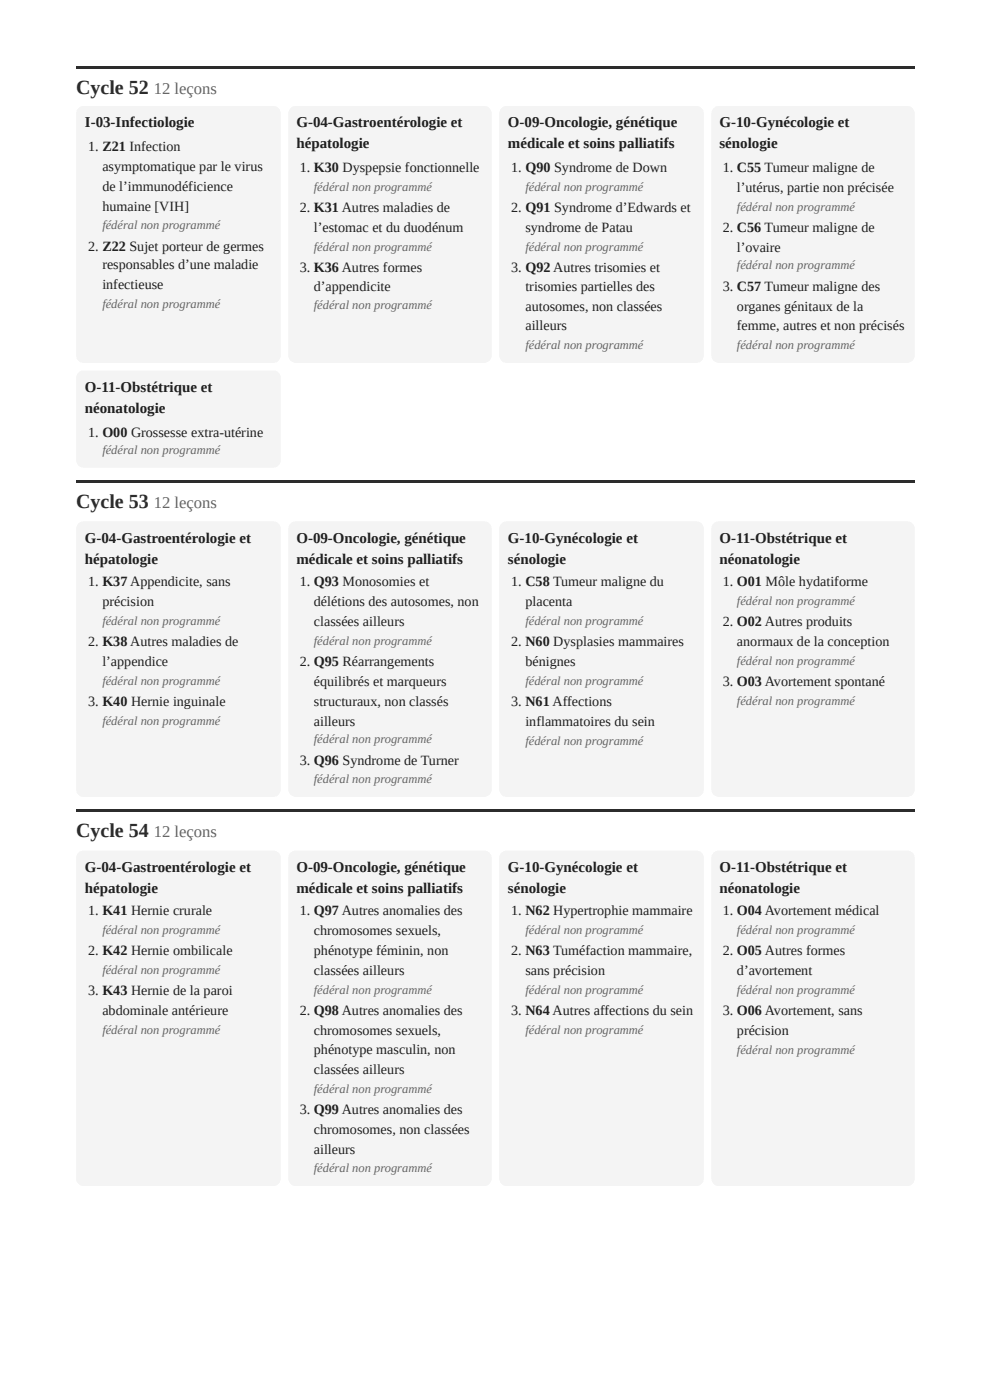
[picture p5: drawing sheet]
<svg xmlns="http://www.w3.org/2000/svg" width="210mm" height="297mm" viewBox="0 0 210 297" stroke-linecap="round" stroke-linejoin="round" font-family="sans-serif">
<defs><g id="words">
<g font-size="4.2" fill="#1f3428">
<text x="16.1" y="19.8">Cycle 52</text>
<text x="16.1" y="107.7">Cycle 53</text>
<text x="16.1" y="177.5">Cycle 54</text>
</g>
<g font-size="3.5" fill="#5b6a60">
<text x="32.6" y="19.8">12 leçons</text>
<text x="32.6" y="107.7">12 leçons</text>
<text x="32.6" y="177.5">12 leçons</text>
</g>
<g font-size="3.2" fill="#17231c">
<text x="18" y="27">I-03-Infectiologie</text>
<text x="62.8" y="27">G-04-Gastroentérologie et</text>
<text x="107.7" y="27">O-09-Oncologie, génétique</text>
<text x="152.5" y="27">G-10-Gynécologie et</text>
<text x="62.8" y="31.5">hépatologie</text>
<text x="107.7" y="31.5">médicale et soins palliatifs</text>
<text x="152.5" y="31.5">sénologie</text>
<text x="18" y="83.1">O-11-Obstétrique et</text>
<text x="18" y="87.6">néonatologie</text>
<text x="18" y="115.1">G-04-Gastroentérologie et</text>
<text x="18" y="119.6">hépatologie</text>
<text x="62.8" y="115.1">O-09-Oncologie, génétique</text>
<text x="62.8" y="119.6">médicale et soins palliatifs</text>
<text x="107.7" y="115.1">G-10-Gynécologie et</text>
<text x="107.7" y="119.6">sénologie</text>
<text x="152.5" y="115.1">O-11-Obstétrique et</text>
<text x="152.5" y="119.6">néonatologie</text>
<text x="18" y="184.9">G-04-Gastroentérologie et</text>
<text x="62.8" y="184.9">O-09-Oncologie, génétique</text>
<text x="107.7" y="184.9">G-10-Gynécologie et</text>
<text x="152.5" y="184.9">O-11-Obstétrique et</text>
<text x="18" y="189.4">hépatologie</text>
<text x="62.8" y="189.4">médicale et soins palliatifs</text>
<text x="107.7" y="189.4">sénologie</text>
<text x="152.5" y="189.4">néonatologie</text>
</g>
<g font-size="3" fill="#17231c">
<text x="18.7" y="32">1. Z21 Infection</text>
<text x="21.7" y="36.2">asymptomatique par le virus</text>
<text x="21.7" y="40.5">de l’immunodéficience</text>
<text x="63.5" y="36.5">1. K30 Dyspepsie fonctionnelle</text>
<text x="108.4" y="36.5">1. Q90 Syndrome de Down</text>
<text x="153.2" y="36.5">1. C55 Tumeur maligne de</text>
<text x="156.2" y="40.7">l’utérus, partie non précisée</text>
<text x="21.7" y="44.7">humaine [VIH]</text>
<text x="63.5" y="45">2. K31 Autres maladies de</text>
<text x="108.4" y="45">2. Q91 Syndrome d’Edwards et</text>
<text x="18.7" y="53.2">2. Z22 Sujet porteur de germes</text>
<text x="66.5" y="49.2">l’estomac et du duodénum</text>
<text x="111.4" y="49.2">syndrome de Patau</text>
<text x="153.2" y="49.2">2. C56 Tumeur maligne de</text>
<text x="156.2" y="53.4">l’ovaire</text>
<text x="21.7" y="57.2">responsables d’une maladie</text>
<text x="63.5" y="57.7">3. K36 Autres formes</text>
<text x="108.4" y="57.7">3. Q92 Autres trisomies et</text>
<text x="21.7" y="61.4">infectieuse</text>
<text x="66.5" y="61.6">d’appendicite</text>
<text x="111.4" y="61.6">trisomies partielles des</text>
<text x="111.4" y="65.9">autosomes, non classées</text>
<text x="153.2" y="61.6">3. C57 Tumeur maligne des</text>
<text x="156.2" y="65.9">organes génitaux de la</text>
<text x="111.4" y="70.1">ailleurs</text>
<text x="156.2" y="70.1">femme, autres et non précisés</text>
<text x="18.7" y="92.6">1. O00 Grossesse extra-utérine</text>
<text x="18.7" y="124.4">1. K37 Appendicite, sans</text>
<text x="63.5" y="124.4">1. Q93 Monosomies et</text>
<text x="108.4" y="124.4">1. C58 Tumeur maligne du</text>
<text x="153.2" y="124.4">1. O01 Môle hydatiforme</text>
<text x="21.7" y="128.6">précision</text>
<text x="66.5" y="128.6">délétions des autosomes, non</text>
<text x="111.4" y="128.6">placenta</text>
<text x="18.7" y="137.1">2. K38 Autres maladies de</text>
<text x="66.5" y="132.8">classées ailleurs</text>
<text x="108.4" y="137.1">2. N60 Dysplasies mammaires</text>
<text x="153.2" y="132.8">2. O02 Autres produits</text>
<text x="156.2" y="137.1">anormaux de la conception</text>
<text x="21.7" y="141.3">l’appendice</text>
<text x="63.5" y="141.3">2. Q95 Réarrangements</text>
<text x="111.4" y="141.3">bénignes</text>
<text x="18.7" y="149.8">3. K40 Hernie inguinale</text>
<text x="66.5" y="145.5">équilibrés et marqueurs</text>
<text x="66.5" y="149.8">structuraux, non classés</text>
<text x="108.4" y="149.8">3. N61 Affections</text>
<text x="153.2" y="145.5">3. O03 Avortement spontané</text>
<text x="66.5" y="154">ailleurs</text>
<text x="111.4" y="154">inflammatoires du sein</text>
<text x="63.5" y="162.2">3. Q96 Syndrome de Turner</text>
<text x="18.7" y="194.2">1. K41 Hernie crurale</text>
<text x="63.5" y="194.2">1. Q97 Autres anomalies des</text>
<text x="108.4" y="194.2">1. N62 Hypertrophie mammaire</text>
<text x="153.2" y="194.2">1. O04 Avortement médical</text>
<text x="18.7" y="202.7">2. K42 Hernie ombilicale</text>
<text x="66.5" y="198.4">chromosomes sexuels,</text>
<text x="66.5" y="202.7">phénotype féminin, non</text>
<text x="108.4" y="202.7">2. N63 Tuméfaction mammaire,</text>
<text x="153.2" y="202.7">2. O05 Autres formes</text>
<text x="66.5" y="206.9">classées ailleurs</text>
<text x="111.4" y="206.9">sans précision</text>
<text x="156.2" y="206.9">d’avortement</text>
<text x="18.7" y="211.1">3. K43 Hernie de la paroi</text>
<text x="21.7" y="215.4">abdominale antérieure</text>
<text x="63.5" y="215.4">2. Q98 Autres anomalies des</text>
<text x="108.4" y="215.4">3. N64 Autres affections du sein</text>
<text x="153.2" y="215.4">3. O06 Avortement, sans</text>
<text x="66.5" y="219.6">chromosomes sexuels,</text>
<text x="156.2" y="219.6">précision</text>
<text x="66.5" y="223.6">phénotype masculin, non</text>
<text x="66.5" y="227.8">classées ailleurs</text>
<text x="63.5" y="236.3">3. Q99 Autres anomalies des</text>
<text x="66.5" y="240.5">chromosomes, non classées</text>
<text x="66.5" y="244.7">ailleurs</text>
</g>
<g font-size="2.6" fill="#5b6a60">
<text x="66.5" y="40.5">fédéral non programmé</text>
<text x="111.4" y="40.5">fédéral non programmé</text>
<text x="156.2" y="44.7">fédéral non programmé</text>
<text x="21.7" y="48.7">fédéral non programmé</text>
<text x="66.5" y="53.2">fédéral non programmé</text>
<text x="111.4" y="53.2">fédéral non programmé</text>
<text x="156.2" y="57.2">fédéral non programmé</text>
<text x="21.7" y="65.4">fédéral non programmé</text>
<text x="66.5" y="65.6">fédéral non programmé</text>
<text x="111.4" y="74.1">fédéral non programmé</text>
<text x="156.2" y="74.1">fédéral non programmé</text>
<text x="21.7" y="96.3">fédéral non programmé</text>
<text x="156.2" y="128.3">fédéral non programmé</text>
<text x="21.7" y="132.6">fédéral non programmé</text>
<text x="66.5" y="136.8">fédéral non programmé</text>
<text x="111.4" y="132.6">fédéral non programmé</text>
<text x="156.2" y="141">fédéral non programmé</text>
<text x="21.7" y="145.3">fédéral non programmé</text>
<text x="111.4" y="145.3">fédéral non programmé</text>
<text x="156.2" y="149.5">fédéral non programmé</text>
<text x="21.7" y="153.7">fédéral non programmé</text>
<text x="66.5" y="157.7">fédéral non programmé</text>
<text x="111.4" y="158">fédéral non programmé</text>
<text x="66.5" y="166.2">fédéral non programmé</text>
<text x="21.7" y="198.2">fédéral non programmé</text>
<text x="111.4" y="198.2">fédéral non programmé</text>
<text x="156.2" y="198.2">fédéral non programmé</text>
<text x="21.7" y="206.6">fédéral non programmé</text>
<text x="66.5" y="210.9">fédéral non programmé</text>
<text x="111.4" y="210.9">fédéral non programmé</text>
<text x="156.2" y="210.9">fédéral non programmé</text>
<text x="21.7" y="219.3">fédéral non programmé</text>
<text x="111.4" y="219.3">fédéral non programmé</text>
<text x="156.2" y="223.6">fédéral non programmé</text>
<text x="66.5" y="231.8">fédéral non programmé</text>
<text x="66.5" y="248.7">fédéral non programmé</text>
</g>
</g></defs>
<g fill="#1f3428">
<path d="M16.1 14h177.8v.6h-177.8z"/>
<path d="M16.1 101.9h177.8v.5h-177.8z"/>
<path d="M16.1 171.7h177.8v.5h-177.8z"/>
</g>
<g fill="#f3f5f2">
<path d="M16.6 23l.5-.4 .6-.1h40.2a1.59 1.59 0 0 1 1.6 1.6v51.3a1.59 1.59 0 0 1-1.6 1.6h-40.2a1.59 1.59 0 0 1-1.6-1.6v-51.3l.2-.6z"/>
<path d="M61.6 23l.5-.4 .6-.1h40a1.59 1.59 0 0 1 1.5 1.6v51.3a1.59 1.59 0 0 1-1.5 1.6h-40a1.59 1.59 0 0 1-1.6-1.6v-51.3l.1-.6z"/>
<path d="M106.3 23l.5-.4 .6-.1h40.2a1.59 1.59 0 0 1 1.6 1.6v51.3a1.59 1.59 0 0 1-1.6 1.6h-40.2a1.59 1.59 0 0 1-1.6-1.6v-51.3l.2-.6z"/>
<path d="M151.3 23l.5-.4 .6-.1h40a1.59 1.59 0 0 1 1.5 1.6v51.3a1.59 1.59 0 0 1-1.5 1.6h-40a1.59 1.59 0 0 1-1.6-1.6v-51.3l.1-.6z"/>
<path d="M16.6 79l.5-.3 .6-.1h40.2a1.59 1.59 0 0 1 1.6 1.6v17.4a1.59 1.59 0 0 1-1.6 1.6h-40.2a1.59 1.59 0 0 1-1.6-1.6v-17.4l.2-.6z"/>
<path d="M16.6 111.1l.5-.4 .6-.1h40.2a1.59 1.59 0 0 1 1.6 1.6v55.3a1.59 1.59 0 0 1-1.6 1.6h-40.2a1.59 1.59 0 0 1-1.6-1.6v-55.3l.2-.6z"/>
<path d="M61.6 111.1l.5-.4 .6-.1h40a1.59 1.59 0 0 1 1.5 1.6v55.3a1.59 1.59 0 0 1-1.5 1.6h-40a1.59 1.59 0 0 1-1.6-1.6v-55.3l.1-.6z"/>
<path d="M106.3 111.1l.5-.4 .6-.1h40.2a1.59 1.59 0 0 1 1.6 1.6v55.3a1.59 1.59 0 0 1-1.6 1.6h-40.2a1.59 1.59 0 0 1-1.6-1.6v-55.3l.2-.6z"/>
<path d="M151.3 111.1l.5-.4 .6-.1h40a1.59 1.59 0 0 1 1.5 1.6v55.3a1.59 1.59 0 0 1-1.5 1.6h-40a1.59 1.59 0 0 1-1.6-1.6v-55.3l.1-.6z"/>
<path d="M16.6 180.9l.5-.3 .6-.2h40.2a1.59 1.59 0 0 1 1.6 1.6v68a1.59 1.59 0 0 1-1.6 1.6h-40.2a1.59 1.59 0 0 1-1.6-1.6v-68l.2-.6z"/>
<path d="M61.6 180.9l.5-.3 .6-.2h40a1.59 1.59 0 0 1 1.5 1.6v68a1.59 1.59 0 0 1-1.5 1.6h-40a1.59 1.59 0 0 1-1.6-1.6v-68l.1-.6z"/>
<path d="M106.3 180.9l.5-.3 .6-.2h40.2a1.59 1.59 0 0 1 1.6 1.6v68a1.59 1.59 0 0 1-1.6 1.6h-40.2a1.59 1.59 0 0 1-1.6-1.6v-68l.2-.6z"/>
<path d="M151.3 180.9l.5-.3 .6-.2h40a1.59 1.59 0 0 1 1.5 1.6v68a1.59 1.59 0 0 1-1.5 1.6h-40a1.59 1.59 0 0 1-1.6-1.6v-68l.1-.6z"/>
</g>
<use href="#words"/>
</svg>
